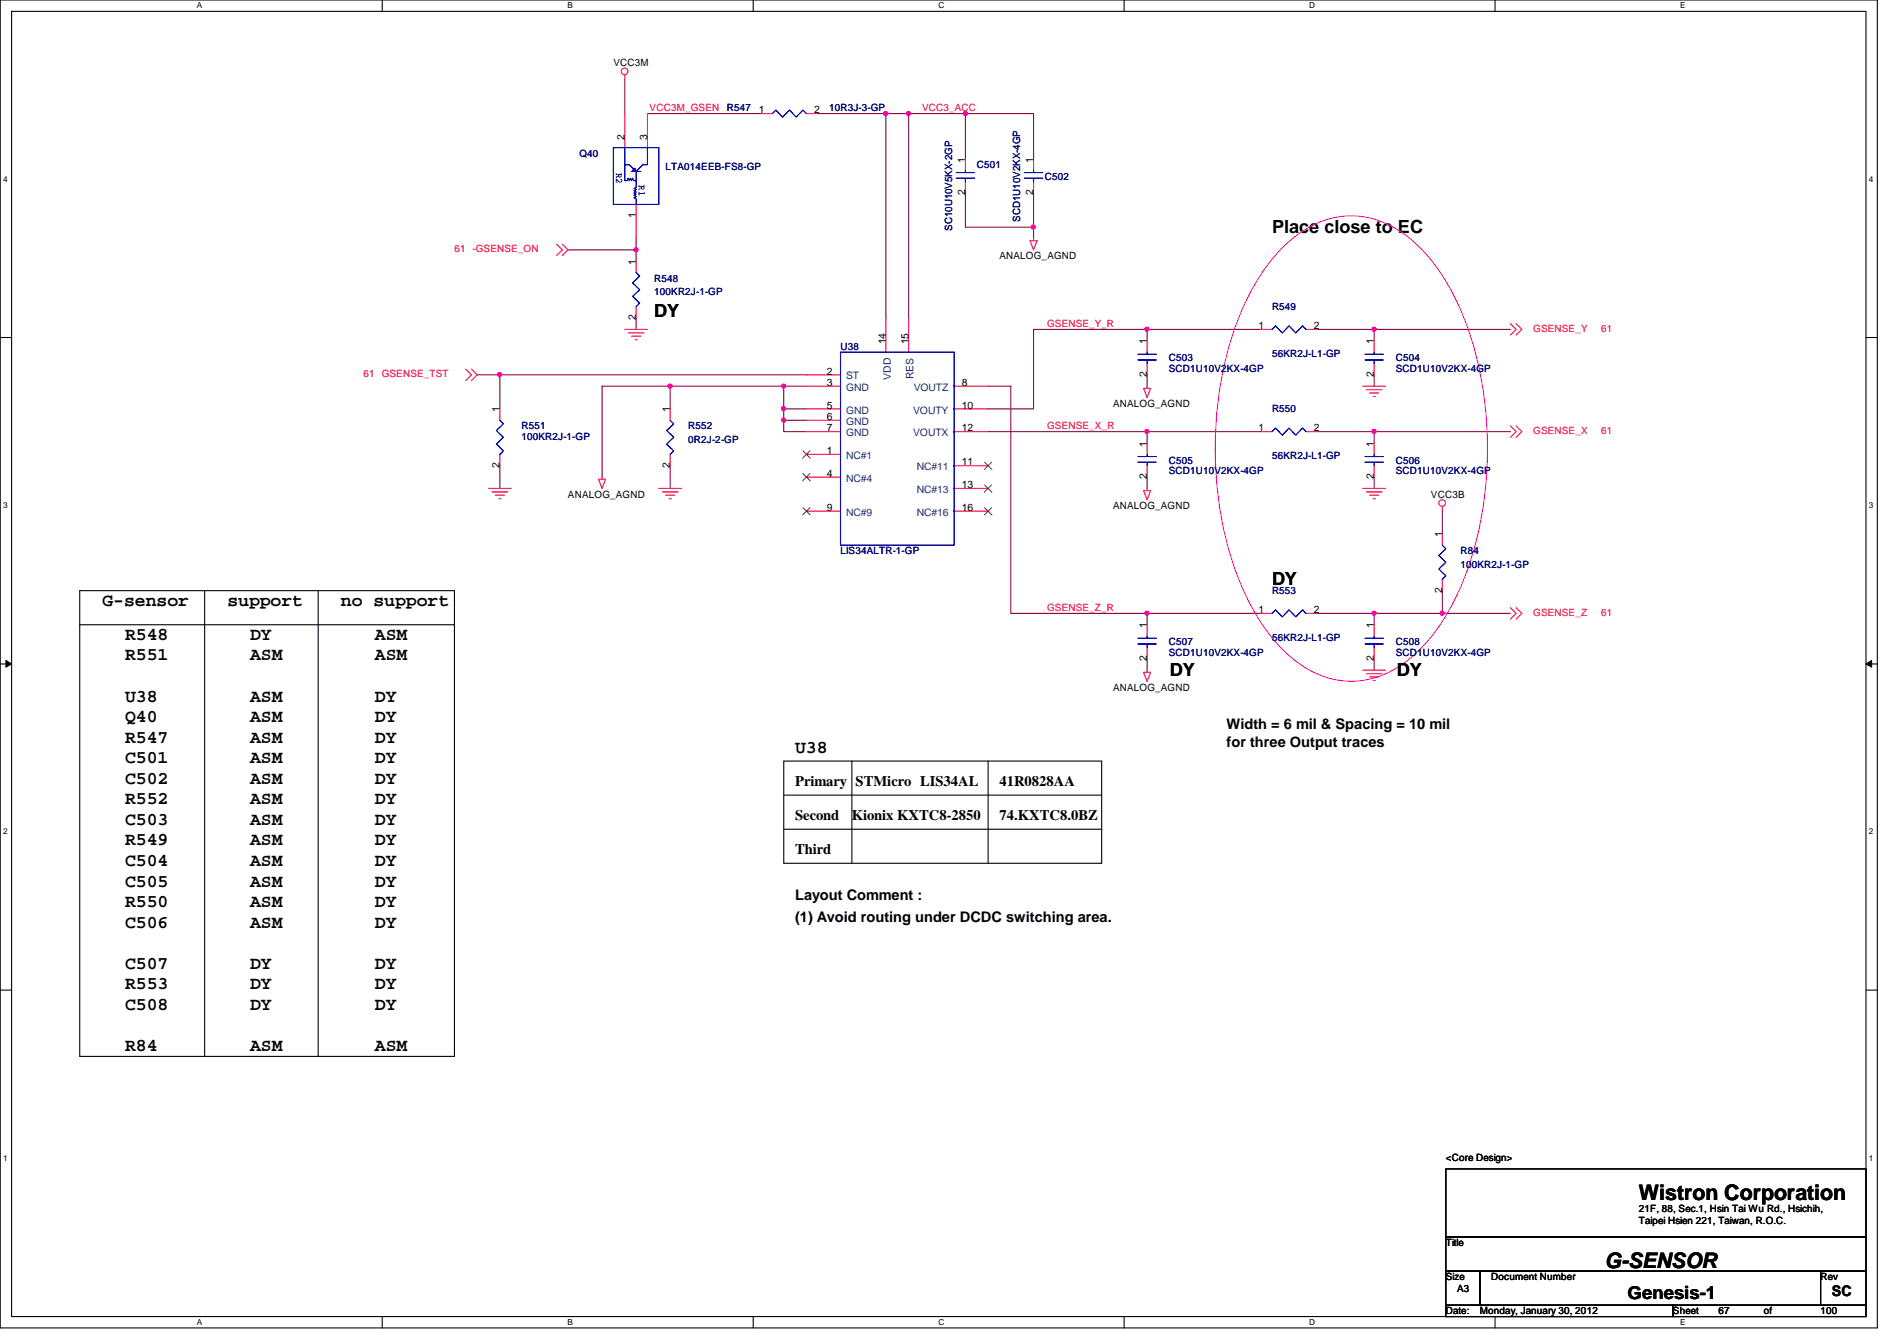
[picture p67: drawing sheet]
<svg xmlns="http://www.w3.org/2000/svg" width="297mm" height="210mm" viewBox="0 0 297 210" stroke-linecap="round" stroke-linejoin="round" font-family="sans-serif">
<defs><g id="words">
<g font-size="3.3">
<text x="256.6" y="187.9">Wistron Corporation</text>
<text x="251.3" y="198.5">G-SENSOR</text>
</g>
<g font-size="2.8">
<text x="199.2" y="36.4">Place close to EC</text>
<text x="102.4" y="49.6">DY</text>
<text x="16" y="94.8">G-sensor</text>
<text x="35.6" y="94.8">support</text>
<text x="53.4" y="94.8">no support</text>
<text x="199.2" y="91.5">DY</text>
<text x="19.6" y="100.2">R548</text>
<text x="39.2" y="100.2">DY</text>
<text x="58.7" y="100.2">ASM</text>
<text x="19.6" y="103.4">R551</text>
<text x="39.2" y="103.4">ASM</text>
<text x="58.7" y="103.4">ASM</text>
<text x="183.2" y="105.7">DY</text>
<text x="218.7" y="105.7">DY</text>
<text x="19.6" y="109.8">U38</text>
<text x="19.6" y="113">Q40</text>
<text x="39.2" y="109.8">ASM</text>
<text x="39.2" y="113">ASM</text>
<text x="58.7" y="109.8">DY</text>
<text x="58.7" y="113">DY</text>
<text x="19.6" y="116.2">R547</text>
<text x="19.6" y="119.5">C501</text>
<text x="39.2" y="116.2">ASM</text>
<text x="39.2" y="119.5">ASM</text>
<text x="58.7" y="116.2">DY</text>
<text x="58.7" y="119.5">DY</text>
<text x="124.5" y="117.9">U38</text>
<text x="19.6" y="122.7">C502</text>
<text x="19.6" y="125.9">R552</text>
<text x="39.2" y="122.7">ASM</text>
<text x="39.2" y="125.9">ASM</text>
<text x="58.7" y="122.7">DY</text>
<text x="58.7" y="125.9">DY</text>
<text x="19.6" y="129.1">C503</text>
<text x="39.2" y="129.1">ASM</text>
<text x="58.7" y="129.1">DY</text>
<text x="19.6" y="132.3">R549</text>
<text x="19.6" y="135.6">C504</text>
<text x="39.2" y="132.3">ASM</text>
<text x="39.2" y="135.6">ASM</text>
<text x="58.7" y="132.3">DY</text>
<text x="58.7" y="135.6">DY</text>
<text x="19.6" y="138.8">C505</text>
<text x="19.6" y="142">R550</text>
<text x="39.2" y="138.8">ASM</text>
<text x="39.2" y="142">ASM</text>
<text x="58.7" y="138.8">DY</text>
<text x="58.7" y="142">DY</text>
<text x="19.6" y="145.2">C506</text>
<text x="39.2" y="145.2">ASM</text>
<text x="58.7" y="145.2">DY</text>
<text x="19.6" y="151.6">C507</text>
<text x="19.6" y="154.9">R553</text>
<text x="39.2" y="151.6">DY</text>
<text x="39.2" y="154.9">DY</text>
<text x="58.7" y="151.6">DY</text>
<text x="58.7" y="154.9">DY</text>
<text x="19.6" y="158.1">C508</text>
<text x="39.2" y="158.1">DY</text>
<text x="58.7" y="158.1">DY</text>
<text x="19.6" y="164.5">R84</text>
<text x="39.2" y="164.5">ASM</text>
<text x="58.7" y="164.5">ASM</text>
<text x="254.8" y="203.4">Genesis-1</text>
</g>
<g font-size="2.3">
<text x="192.1" y="114.1">Width = 6 mil &amp; Spacing = 10 mil</text>
<text x="192.1" y="116.9">for three Output traces</text>
<text x="124.5" y="123">Primary</text>
<text x="134" y="123">STMicro LIS34AL</text>
<text x="156.5" y="123">41R0828AA</text>
<text x="124.5" y="128.4">Second</text>
<text x="133.4" y="128.4">Kionix KXTC8-2850</text>
<text x="156.5" y="128.4">74.KXTC8.0BZ</text>
<text x="124.5" y="133.7">Third</text>
<text x="124.5" y="140.8">Layout Comment :</text>
<text x="124.5" y="144.4">(1) Avoid routing under DCDC switching area.</text>
<text x="286.8" y="202.9">SC</text>
</g>
<g font-size="1.6">
<text x="96.1" y="10.3">VCC3M</text>
<text x="118.8" y="17.7">1</text>
<text x="127.5" y="17.7">2</text>
<text x="97.8" y="21.9" transform="rotate(-90 97.8 21.9)">2</text>
<text x="101.3" y="21.9" transform="rotate(-90 101.3 21.9)">3</text>
<text x="151.1" y="25.4" transform="rotate(-90 151.1 25.4)">1</text>
<text x="161.8" y="25.4" transform="rotate(-90 161.8 25.4)">1</text>
<text x="99.6" y="34.1" transform="rotate(-90 99.6 34.1)">1</text>
<text x="151.1" y="30.6" transform="rotate(-90 151.1 30.6)">2</text>
<text x="161.8" y="30.6" transform="rotate(-90 161.8 30.6)">2</text>
<text x="99.6" y="41.4" transform="rotate(-90 99.6 41.4)">1</text>
<text x="156.5" y="40.6">ANALOG_AGND</text>
<text x="99.6" y="50.1" transform="rotate(-90 99.6 50.1)">2</text>
<text x="138.7" y="53.9" transform="rotate(-90 138.7 53.9)">14</text>
<text x="142.2" y="53.9" transform="rotate(-90 142.2 53.9)">15</text>
<text x="179.6" y="53.9" transform="rotate(-90 179.6 53.9)">1</text>
<text x="197.1" y="51.5">1</text>
<text x="205.7" y="51.5">2</text>
<text x="215.1" y="53.9" transform="rotate(-90 215.1 53.9)">1</text>
<text x="129.5" y="58.6">2</text>
<text x="179.6" y="59" transform="rotate(-90 179.6 59)">2</text>
<text x="215.1" y="59" transform="rotate(-90 215.1 59)">2</text>
<text x="78.2" y="64.6" transform="rotate(-90 78.2 64.6)">1</text>
<text x="104.9" y="64.6" transform="rotate(-90 104.9 64.6)">1</text>
<text x="129.5" y="60.4">3</text>
<text x="129.5" y="64">5</text>
<text x="129.5" y="65.7">6</text>
<text x="150.6" y="60.4">8</text>
<text x="150.6" y="64">10</text>
<text x="174.3" y="63.7">ANALOG_AGND</text>
<text x="129.5" y="67.5">7</text>
<text x="129.5" y="71.1">1</text>
<text x="150.6" y="67.5">12</text>
<text x="179.6" y="69.9" transform="rotate(-90 179.6 69.9)">1</text>
<text x="197.1" y="67.5">1</text>
<text x="205.7" y="67.5">2</text>
<text x="215.1" y="69.9" transform="rotate(-90 215.1 69.9)">1</text>
<text x="78.2" y="73.2" transform="rotate(-90 78.2 73.2)">2</text>
<text x="88.9" y="77.9">ANALOG_AGND</text>
<text x="104.9" y="73.2" transform="rotate(-90 104.9 73.2)">2</text>
<text x="129.5" y="74.6">4</text>
<text x="150.6" y="76.4">13</text>
<text x="150.6" y="72.9">11</text>
<text x="179.6" y="75" transform="rotate(-90 179.6 75)">2</text>
<text x="215.1" y="75" transform="rotate(-90 215.1 75)">2</text>
<text x="224.1" y="77.9">VCC3B</text>
<text x="129.5" y="80">9</text>
<text x="150.6" y="80">16</text>
<text x="174.3" y="79.7">ANALOG_AGND</text>
<text x="225.8" y="84.1" transform="rotate(-90 225.8 84.1)">1</text>
<text x="197.1" y="96">1</text>
<text x="205.7" y="96">2</text>
<text x="225.8" y="92.8" transform="rotate(-90 225.8 92.8)">2</text>
<text x="179.6" y="98.3" transform="rotate(-90 179.6 98.3)">1</text>
<text x="215.1" y="98.3" transform="rotate(-90 215.1 98.3)">1</text>
<text x="179.6" y="103.5" transform="rotate(-90 179.6 103.5)">2</text>
<text x="215.1" y="103.5" transform="rotate(-90 215.1 103.5)">2</text>
<text x="174.3" y="108.1">ANALOG_AGND</text>
<text x="226.4" y="181.7">&lt;Core Design&gt;</text>
<text x="256.6" y="189.7">21F, 88, Sec.1, Hsin Tai Wu Rd., Hsichih,</text>
<text x="256.6" y="191.6">Taipei Hsien 221, Taiwan, R.O.C.</text>
<text x="226.4" y="195.1">Title</text>
<text x="226.4" y="200.4">Size</text>
<text x="228.2" y="202.2">A3</text>
<text x="233.5" y="200.4">Document Number</text>
<text x="285.1" y="200.4">Rev</text>
<text x="226.4" y="205.7">Date:</text>
<text x="231.7" y="205.7">Monday, January 30, 2012</text>
<text x="262" y="205.7">Sheet</text>
<text x="269.1" y="205.7">67</text>
<text x="276.2" y="205.7">of</text>
<text x="285.1" y="205.7">100</text>
</g>
<g font-size="1.6" fill="#f00">
<text x="101.7" y="17.4">VCC3M_GSEN</text>
<text x="144.4" y="17.4">VCC3_ACC</text>
<text x="71.2" y="39.5">61 -GSENSE_ON</text>
<text x="164" y="51.2">GSENSE_Y_R</text>
<text x="240.1" y="51.9">GSENSE_Y</text>
<text x="250.7" y="51.9">61</text>
<text x="56.9" y="59.1">61 GSENSE_TST</text>
<text x="164" y="67.2">GSENSE_X_R</text>
<text x="240.1" y="67.9">GSENSE_X</text>
<text x="250.7" y="67.9">61</text>
<text x="164" y="95.7">GSENSE_Z_R</text>
<text x="240.1" y="96.4">GSENSE_Z</text>
<text x="250.7" y="96.4">61</text>
</g>
<g font-size="1.6" fill="#000080">
<text x="113.8" y="17.4">R547</text>
<text x="129.8" y="17.4">10R3J-3-GP</text>
<text x="90.7" y="24.6">Q40</text>
<text x="104.2" y="26.7">LTA014EEB-FS8-GP</text>
<text x="152.9" y="26.3">C501</text>
<text x="163.6" y="28.1">C502</text>
<text x="159.8" y="34.7" transform="rotate(-90 159.8 34.7)">SCD1U10V2KX-4GP</text>
<text x="149.1" y="36.1" transform="rotate(-90 149.1 36.1)">SC10U10V5KX-2GP</text>
<text x="102.4" y="44.1">R548</text>
<text x="102.4" y="46.2">100KR2J-1-GP</text>
<text x="199.2" y="48.6">R549</text>
<text x="131.6" y="54.8">U38</text>
<text x="183" y="56.6">C503</text>
<text x="183" y="58.2">SCD1U10V2KX-4GP</text>
<text x="199.2" y="55.8">56KR2J-L1-GP</text>
<text x="218.6" y="56.6">C504</text>
<text x="218.6" y="58.2">SCD1U10V2KX-4GP</text>
<text x="199.2" y="64.6">R550</text>
<text x="81.7" y="67.2">R551</text>
<text x="81.7" y="68.8">100KR2J-1-GP</text>
<text x="107.8" y="67.2">R552</text>
<text x="107.8" y="69.3">0R2J-2-GP</text>
<text x="199.2" y="71.8">56KR2J-L1-GP</text>
<text x="183" y="72.6">C505</text>
<text x="183" y="74.2">SCD1U10V2KX-4GP</text>
<text x="218.6" y="72.6">C506</text>
<text x="218.6" y="74.2">SCD1U10V2KX-4GP</text>
<text x="131.6" y="86.8">LIS34ALTR-1-GP</text>
<text x="228.7" y="86.8">R84</text>
<text x="228.7" y="88.9">100KR2J-1-GP</text>
<text x="199.2" y="93">R553</text>
<text x="183" y="101">C507</text>
<text x="199.2" y="100.3">56KR2J-L1-GP</text>
<text x="218.6" y="101">C508</text>
<text x="183" y="102.6">SCD1U10V2KX-4GP</text>
<text x="218.6" y="102.6">SCD1U10V2KX-4GP</text>
</g>
<g font-size="1.6" fill="#00f">
<text x="96.5" y="27" transform="rotate(90 96.5 27)">R2</text>
<text x="100" y="29" transform="rotate(90 100 29)">R1</text>
</g>
<g font-size="1.6" fill="#004080">
<text x="132.5" y="59.4">ST</text>
<text x="139.5" y="59.5" transform="rotate(-90 139.5 59.5)">VDD</text>
<text x="143" y="59.4" transform="rotate(-90 143 59.4)">RES</text>
<text x="132.5" y="61.2">GND</text>
<text x="132.5" y="64.7">GND</text>
<text x="143" y="64.7">VOUTY</text>
<text x="143.1" y="61.2">VOUTZ</text>
<text x="132.5" y="66.5">GND</text>
<text x="132.5" y="68.3">GND</text>
<text x="132.5" y="71.8">NC#1</text>
<text x="143" y="68.3">VOUTX</text>
<text x="132.5" y="75.4">NC#4</text>
<text x="143.5" y="77.2">NC#13</text>
<text x="143.5" y="73.6">NC#11</text>
<text x="132.5" y="80.7">NC#9</text>
<text x="143.5" y="80.7">NC#16</text>
</g>
<g font-size="1.3">
<text x="30.8" y="1.3">A</text>
<text x="88.9" y="1.3">B</text>
<text x="146.9" y="1.3">C</text>
<text x="205" y="1.3">D</text>
<text x="263.1" y="1.3">E</text>
<text x=".5" y="28.4">4</text>
<text x="292.6" y="28.4">4</text>
<text x=".5" y="79.5">3</text>
<text x="292.6" y="79.5">3</text>
<text x=".5" y="130.6">2</text>
<text x="292.6" y="130.6">2</text>
<text x=".5" y="181.7">1</text>
<text x="292.6" y="181.7">1</text>
<text x="30.8" y="207.4">A</text>
<text x="88.9" y="207.4">B</text>
<text x="146.9" y="207.4">C</text>
<text x="205" y="207.4">D</text>
<text x="263.1" y="207.4">E</text>
</g>
</g></defs>
<path d="M0 0h294v207.9h-294zM1.8 1.8h290.4v204.3h-290.4z" fill="none" stroke="#000" stroke-width=".17"/>
<g fill="#fff">
<path d="M30.8 .2h.8v1.4h-.8z"/>
<path d="M30.8 206.2h.8v1.4h-.8z"/>
</g>
<path d="M59.9 0v1.8M59.9 206.1v1.8" fill="none" stroke="#000" stroke-width=".17"/>
<g fill="#fff">
<path d="M88.9 .2h.8v1.4h-.8z"/>
<path d="M88.9 206.2h.8v1.4h-.8z"/>
</g>
<path d="M117.9 0v1.8M117.9 206.1v1.8" fill="none" stroke="#000" stroke-width=".17"/>
<g fill="#fff">
<path d="M146.9 .2h.9v1.4h-.9z"/>
<path d="M146.9 206.2h.9v1.4h-.9z"/>
</g>
<path d="M176 0v1.8M176 206.1v1.8" fill="none" stroke="#000" stroke-width=".17"/>
<g fill="#fff">
<path d="M205 .2h.9v1.4h-.9z"/>
<path d="M205 206.2h.9v1.4h-.9z"/>
</g>
<path d="M234.1 0v1.8M234.1 206.1v1.8" fill="none" stroke="#000" stroke-width=".17"/>
<g fill="#fff">
<path d="M263.1 .2h.8v1.4h-.8z"/>
<path d="M263.1 206.2h.8v1.4h-.8z"/>
<path d="M.5 27.3h.7v1.4h-.7z"/>
<path d="M292.6 27.3h.7v1.4h-.7z"/>
<path d="M.5 78.4h.7v1.4h-.7z"/>
<path d="M292.6 78.4h.7v1.4h-.7z"/>
</g>
<path d="M0 52.8h1.8M292.2 52.8h1.8" fill="none" stroke="#000" stroke-width=".17"/>
<g fill="#fff">
<path d="M.5 129.5h.7v1.4h-.7z"/>
<path d="M292.6 129.5h.7v1.4h-.7z"/>
</g>
<path d="M0 103.9h1.8M292.2 103.9h1.8" fill="none" stroke="#000" stroke-width=".17"/>
<path d="M.9 103.4l.9 .5-.9 .5zM292.2 103.9l.9-.5v1z" fill="#000"/>
<path d="M.9 103.4l.9 .5-.9 .5zM292.2 103.9l.9-.5v1z" fill="none" stroke="#000" stroke-width=".16"/>
<g fill="#fff">
<path d="M.5 180.5h.7v1.4h-.7z"/>
<path d="M292.6 180.5h.7v1.4h-.7z"/>
</g>
<path d="M0 155h1.8M292.2 155h1.8" fill="none" stroke="#000" stroke-width=".17"/>
<path d="M179.6 67.6h17.8" fill="none" stroke="#800040" stroke-width=".17"/>
<circle cx="179.6" cy="67.5" r=".32" fill="#f0f"/>
<circle cx="179.6" cy="67.5" r=".32" fill="none" stroke="#f0f" stroke-width=".17"/>
<path d="M161.8 51.6v12.4h-7.1M179.6 58.7v1.8M197.4 51.6h-17.8v1.7M179.6 67.6v1.7M179.6 74.7v1.8" fill="none" stroke="#800040" stroke-width=".17"/>
<circle cx="179.6" cy="51.5" r=".32" fill="#f0f"/>
<circle cx="179.6" cy="51.5" r=".32" fill="none" stroke="#f0f" stroke-width=".17"/>
<path d="M215.2 51.6v1.7M215.2 58.7v1.8M215.2 74.7v1.8M236.5 67.6h-21.3v1.7" fill="none" stroke="#800040" stroke-width=".17"/>
<circle cx="215.2" cy="67.5" r=".32" fill="#f0f"/>
<circle cx="215.2" cy="67.5" r=".32" fill="none" stroke="#f0f" stroke-width=".17"/>
<path d="M215.2 51.6h21.3" fill="none" stroke="#800040" stroke-width=".17"/>
<circle cx="215.2" cy="51.5" r=".32" fill="#f0f"/>
<circle cx="215.2" cy="51.5" r=".32" fill="none" stroke="#f0f" stroke-width=".17"/>
<path d="M161.8 51.6h17.8M206.3 51.6h8.9M104.9 60.5v3.5M122.7 64v1.8M154.7 67.6h24.9M206.3 67.6h8.9" fill="none" stroke="#800040" stroke-width=".17"/>
<circle cx="122.7" cy="64" r=".32" fill="#f0f"/>
<circle cx="122.7" cy="64" r=".32" fill="none" stroke="#f0f" stroke-width=".17"/>
<path d="M94.3 60.5h28.4M122.7 65.8h3.6" fill="none" stroke="#800040" stroke-width=".17"/>
<circle cx="104.9" cy="60.4" r=".32" fill="#f0f"/>
<circle cx="104.9" cy="60.4" r=".32" fill="none" stroke="#f0f" stroke-width=".17"/>
<path d="M122.7 60.5h3.6" fill="none" stroke="#800040" stroke-width=".17"/>
<circle cx="122.7" cy="60.4" r=".32" fill="#f0f"/>
<circle cx="122.7" cy="60.4" r=".32" fill="none" stroke="#f0f" stroke-width=".17"/>
<path d="M88.9 39.1h10.7M94.3 60.5v14.2M104.9 72.9v3.6" fill="none" stroke="#800040" stroke-width=".17"/>
<circle cx="99.6" cy="39.1" r=".32" fill="#f0f"/>
<circle cx="99.6" cy="39.1" r=".32" fill="none" stroke="#f0f" stroke-width=".17"/>
<path d="M97.8 12.4v5.4M151.2 17.8h10.6M99.6 49.8v1.8" fill="none" stroke="#800040" stroke-width=".17"/>
<circle cx="151.1" cy="17.8" r=".32" fill="#f0f"/>
<circle cx="151.1" cy="17.8" r=".32" fill="none" stroke="#f0f" stroke-width=".17"/>
<path d="M151.2 17.8v7.1M151.2 35.6h10.6" fill="none" stroke="#800040" stroke-width=".17"/>
<circle cx="161.8" cy="35.5" r=".32" fill="#f0f"/>
<circle cx="161.8" cy="35.5" r=".32" fill="none" stroke="#f0f" stroke-width=".17"/>
<path d="M142.3 17.8h8.9M99.6 37.3v3.6M151.2 30.2v5.4M161.8 30.2v7.1" fill="none" stroke="#800040" stroke-width=".17"/>
<circle cx="142.3" cy="17.8" r=".32" fill="#f0f"/>
<circle cx="142.3" cy="17.8" r=".32" fill="none" stroke="#f0f" stroke-width=".17"/>
<path d="M101.4 17.8h17.8M138.7 17.8h3.6M161.8 17.8v7.1M74.7 58.7h3.6M78.3 58.7h48M78.3 58.7v5.3M78.3 72.9v3.6M122.7 64h3.6" fill="none" stroke="#800040" stroke-width=".17"/>
<circle cx="78.2" cy="58.6" r=".32" fill="#f0f"/>
<circle cx="78.2" cy="58.6" r=".32" fill="none" stroke="#f0f" stroke-width=".17"/>
<path d="M158.3 96h21.3v1.8M206.3 96h8.9M225.8 96h10.7" fill="none" stroke="#800040" stroke-width=".17"/>
<circle cx="225.8" cy="96" r=".32" fill="#f0f"/>
<circle cx="225.8" cy="96" r=".32" fill="none" stroke="#f0f" stroke-width=".17"/>
<path d="M179.6 96h17.8M215.2 96v1.8M179.6 103.1v1.8M215.2 103.1v1.8" fill="none" stroke="#800040" stroke-width=".17"/>
<circle cx="179.6" cy="96" r=".32" fill="#f0f"/>
<circle cx="179.6" cy="96" r=".32" fill="none" stroke="#f0f" stroke-width=".17"/>
<path d="M138.7 17.8v32M142.3 17.8v32M122.7 60.5v3.5M154.7 60.5h3.6v35.5" fill="none" stroke="#800040" stroke-width=".17"/>
<circle cx="138.7" cy="17.8" r=".32" fill="#f0f"/>
<circle cx="138.7" cy="17.8" r=".32" fill="none" stroke="#f0f" stroke-width=".17"/>
<path d="M128.1 17.8h10.6M122.7 65.8v1.8h3.6" fill="none" stroke="#800040" stroke-width=".17"/>
<circle cx="122.7" cy="65.8" r=".32" fill="#f0f"/>
<circle cx="122.7" cy="65.8" r=".32" fill="none" stroke="#f0f" stroke-width=".17"/>
<path d="M225.8 80v3.6M225.8 92.5v3.5h-10.6" fill="none" stroke="#800040" stroke-width=".17"/>
<circle cx="215.2" cy="96" r=".32" fill="#f0f"/>
<g fill="none" stroke="#f0f" stroke-width=".17">
<path d="M201.3 38.3a14.3 14.3 0 0 1 13.4-4.1 19.4 19.4 0 0 1 10.9 8.5 47.4 47.4 0 0 1 7.1 22.1 55.5 55.5 0 0 1-5 29.3 24.5 24.5 0 0 1-10 11 13.4 13.4 0 0 1-15.1-1.9 30.7 30.7 0 0 1-8.9-13.2 59.1 59.1 0 0 1 0-39.6 33 33 0 0 1 7.6-12.1z"/>
<circle cx="215.2" cy="96" r=".32"/>
</g>
<g fill="none" stroke="#f00" stroke-width=".17">
<path d="M97.8 11.7v.7M97.8 17.8v5.3M101.4 17.8v5.3M119.2 17.8h1.7M126.3 17.8h1.8M87.2 38.2l.8 .9-.8 .9M88 38.2l.9 .9-.9 .9M99.6 32v5.3M151.2 24.9v1.8M151.2 28.4v1.8M161.3 37.7h1.1l-.6 1.4zM161.8 37.3v.4"/>
<path d="M161.8 24.9v1.8M161.8 28.4v1.8M72.9 57.8l.9 .9-.9 .9M73.8 57.8l.9 .9-.9 .9M97.8 51.6h3.6M98.4 52.1h2.4M98.9 52.6h1.4M99.4 53.2h.4M99.6 40.9v1.8M99.6 48v1.8M126.3 58.7h5.3M138.7 49.8v5.3"/>
<path d="M142.3 49.8v5.3M179.6 53.3v1.8M179.6 56.9v1.8M197.4 51.6h1.8M204.5 51.6h1.8M215.2 53.3v1.8M215.2 56.9v1.8M236.5 50.7l.9 .9-.9 .9M237.4 50.7l.9 .9-.9 .9M76.5 76.5h3.5M77 77h2.5M77.6 77.5h1.4"/>
<path d="M78.1 78.1h.3M78.3 64v1.8M78.3 71.1v1.8M93.7 75h1.1l-.5 1.5zM94.3 74.7v.3M103.2 76.5h3.5M103.7 77h2.5M104.2 77.5h1.5M104.8 78.1h.3M104.9 64v1.8M104.9 71.1v1.8M126.3 60.5h5.3"/>
<path d="M126.3 64h5.3M126.3 65.8h5.3M126.3 67.6h5.3M126.3 71.1h5.3M126.3 74.7h5.3M149.4 60.5h5.3M149.4 64h5.3M149.4 67.6h5.3M149.4 76.5h5.3M149.4 72.9h5.3M179.1 76.8h1.1l-.6 1.4zM179.1 60.8h1.1l-.6 1.4z"/>
<path d="M179.6 76.5v.3M179.6 60.5v.3M179.6 69.3v1.8M179.6 72.9v1.8M197.4 67.6h1.8M204.5 67.6h1.8M213.4 60.5h3.6M213.4 76.5h3.6M213.9 61h2.5M213.9 77h2.5M214.5 61.5h1.4M214.5 77.5h1.4"/>
<path d="M215 62.1h.3M215 78.1h.3M215.2 69.3v1.8M215.2 72.9v1.8M225.8 79.3v.7M236.5 66.7l.9 .9-.9 .9M237.4 66.7l.9 .9-.9 .9M126.3 80h5.3M149.4 80h5.3M179.6 97.8v1.8M197.4 96h1.8M204.5 96h1.8"/>
<path d="M215.2 97.8v1.8M225.8 83.6v1.7M225.8 90.7v1.8M236.5 95.1l.9 .9-.9 .9M237.4 95.1l.9 .9-.9 .9M179.1 105.2h1.1l-.6 1.5zM179.6 104.9v.3M179.6 101.3v1.8M213.4 104.9h3.6M213.9 105.5h2.5M214.5 106h1.4M215 106.5h.3"/>
<path d="M215.2 101.3v1.8"/>
<circle cx="97.8" cy="11.2" r=".52"/>
<circle cx="225.8" cy="78.7" r=".52"/>
</g>
<g fill="none" stroke="#000" stroke-width=".17">
<path d="M12.5 97.8h58.7v67.6h-58.7zM12.5 97.8v-5.3h58.7v5.3M32 92.5v72.9M49.8 92.5v72.9M122.7 119.1h49.8v16h-49.8zM133.4 119.1v16M154.7 119.1v16M122.7 124.5h49.8M122.7 129.8h49.8M226.4 183h65.8v10.6h-65.8zM226.4 193.6h65.8v5.4h-65.8zM226.4 199h5.3v5.3h-5.3z"/>
<path d="M231.7 199h53.4v5.3h-53.4zM285.1 199h7.1v5.3h-7.1zM226.4 204.3h35.6v1.8h-35.6zM262 204.3h30.2v1.8h-30.2z"/>
</g>
<g fill="none" stroke="#00f" stroke-width=".17">
<path d="M120.9 17.8l.6-.6 1.1 1.1 1-1.1 1.1 1.1 1-1.1 .6 .6M96.1 23.1h7.1v8.9h-7.1zM96.1 23.1h.1M97.8 23.1v2.7h.7l1.1 1M97.8 25.8v2.5h.4l.2-.4 .1 .4 .2-.4 .2 .4 .2-.4 .2 .4h.3M98.9 26.8h1.4M99.1 26.7l.3-.4 .2 .5zM99.6 26.8v2.5l-.3 .2 .3 .2-.3 .2 .3 .2-.3 .1 .3 .2-.3 .2 .3 .2-.3 .1 .3 .2v.9M101.4 23.1v2.7h-.7l-1.1 1M149.7 27h2.9M149.7 27.9h2.9M151.2 26.7v.3"/>
<path d="M151.2 27.9v.5M160.4 27h2.9M160.4 27.9h2.9M161.8 26.7v.3M161.8 27.9v.5M99.6 42.7l.6 .5-1.1 1.1 1.1 1-1.1 1.1 1.1 1.1-.6 .5M131.6 55.1h17.8v30.2h-17.8zM178.2 55.5h2.9M178.2 56.3h2.9M179.6 55.1v.4M179.6 56.3v.6M199.2 51.6l.5-.6 1.1 1.1 1-1.1 1.1 1.1 1.1-1.1 .5 .6"/>
<path d="M213.7 55.5h2.9M213.7 56.3h2.9M215.2 55.1v.4M215.2 56.3v.6M78.3 65.8l.5 .5-1.1 1.1 1.1 1.1-1.1 1 1.1 1.1-.5 .5M104.9 65.8l.6 .5-1.1 1.1 1.1 1.1-1.1 1 1.1 1.1-.6 .5M178.2 71.5h2.9M178.2 72.3h2.9M179.6 71.1v.4M179.6 72.3v.6M199.2 67.6l.5-.6 1.1 1.1 1-1.1 1.1 1.1 1.1-1.1 .5 .6M213.7 71.5h2.9"/>
<path d="M213.7 72.3h2.9M215.2 71.1v.4M215.2 72.3v.6M178.2 99.9h2.9M179.6 99.6v.3M199.2 96l.5-.5 1.1 1.1 1-1.1 1.1 1.1 1.1-1.1 .5 .5M213.7 99.9h2.9M215.2 99.6v.3M225.8 85.3l.6 .6-1.1 1.1 1.1 1-1.1 1.1 1.1 1-.6 .6M178.2 100.8h2.9M179.6 100.8v.5M213.7 100.8h2.9"/>
<path d="M215.2 100.8v.5"/>
</g>
<path d="M125.7 70.6l1.2 1.1M125.7 74.1l1.2 1.2M125.7 79.5l1.2 1.1M126.8 70.6l-1.1 1.1M126.8 74.1l-1.1 1.2M126.8 79.5l-1.1 1.1M154.2 79.5l1.1 1.1M154.2 75.9l1.1 1.1M154.2 72.3l1.1 1.2M155.3 79.5l-1.2 1.1M155.3 75.9l-1.2 1.1M155.3 72.3l-1.2 1.2" fill="none" stroke="#804000" stroke-width=".16"/>
<circle cx="179.6" cy="67.5" r=".32" fill="#f0f"/>
<circle cx="179.6" cy="67.5" r=".32" fill="none" stroke="#f0f" stroke-width=".17"/>
<circle cx="179.6" cy="51.5" r=".32" fill="#f0f"/>
<circle cx="179.6" cy="51.5" r=".32" fill="none" stroke="#f0f" stroke-width=".17"/>
<circle cx="215.2" cy="67.5" r=".32" fill="#f0f"/>
<circle cx="215.2" cy="67.5" r=".32" fill="none" stroke="#f0f" stroke-width=".17"/>
<circle cx="215.2" cy="51.5" r=".32" fill="#f0f"/>
<circle cx="215.2" cy="51.5" r=".32" fill="none" stroke="#f0f" stroke-width=".17"/>
<circle cx="122.7" cy="64" r=".32" fill="#f0f"/>
<circle cx="122.7" cy="64" r=".32" fill="none" stroke="#f0f" stroke-width=".17"/>
<circle cx="104.9" cy="60.4" r=".32" fill="#f0f"/>
<circle cx="104.9" cy="60.4" r=".32" fill="none" stroke="#f0f" stroke-width=".17"/>
<circle cx="122.7" cy="60.4" r=".32" fill="#f0f"/>
<circle cx="122.7" cy="60.4" r=".32" fill="none" stroke="#f0f" stroke-width=".17"/>
<circle cx="99.6" cy="39.1" r=".32" fill="#f0f"/>
<circle cx="99.6" cy="39.1" r=".32" fill="none" stroke="#f0f" stroke-width=".17"/>
<circle cx="151.1" cy="17.8" r=".32" fill="#f0f"/>
<circle cx="151.1" cy="17.8" r=".32" fill="none" stroke="#f0f" stroke-width=".17"/>
<circle cx="161.8" cy="35.5" r=".32" fill="#f0f"/>
<circle cx="161.8" cy="35.5" r=".32" fill="none" stroke="#f0f" stroke-width=".17"/>
<circle cx="142.3" cy="17.8" r=".32" fill="#f0f"/>
<circle cx="142.3" cy="17.8" r=".32" fill="none" stroke="#f0f" stroke-width=".17"/>
<circle cx="78.2" cy="58.6" r=".32" fill="#f0f"/>
<circle cx="78.2" cy="58.6" r=".32" fill="none" stroke="#f0f" stroke-width=".17"/>
<circle cx="225.8" cy="96" r=".32" fill="#f0f"/>
<circle cx="225.8" cy="96" r=".32" fill="none" stroke="#f0f" stroke-width=".17"/>
<circle cx="179.6" cy="96" r=".32" fill="#f0f"/>
<circle cx="179.6" cy="96" r=".32" fill="none" stroke="#f0f" stroke-width=".17"/>
<circle cx="138.7" cy="17.8" r=".32" fill="#f0f"/>
<circle cx="138.7" cy="17.8" r=".32" fill="none" stroke="#f0f" stroke-width=".17"/>
<circle cx="122.7" cy="65.8" r=".32" fill="#f0f"/>
<circle cx="122.7" cy="65.8" r=".32" fill="none" stroke="#f0f" stroke-width=".17"/>
<circle cx="215.2" cy="96" r=".32" fill="#f0f"/>
<circle cx="215.2" cy="96" r=".32" fill="none" stroke="#f0f" stroke-width=".17"/>
<use href="#words"/>
</svg>
